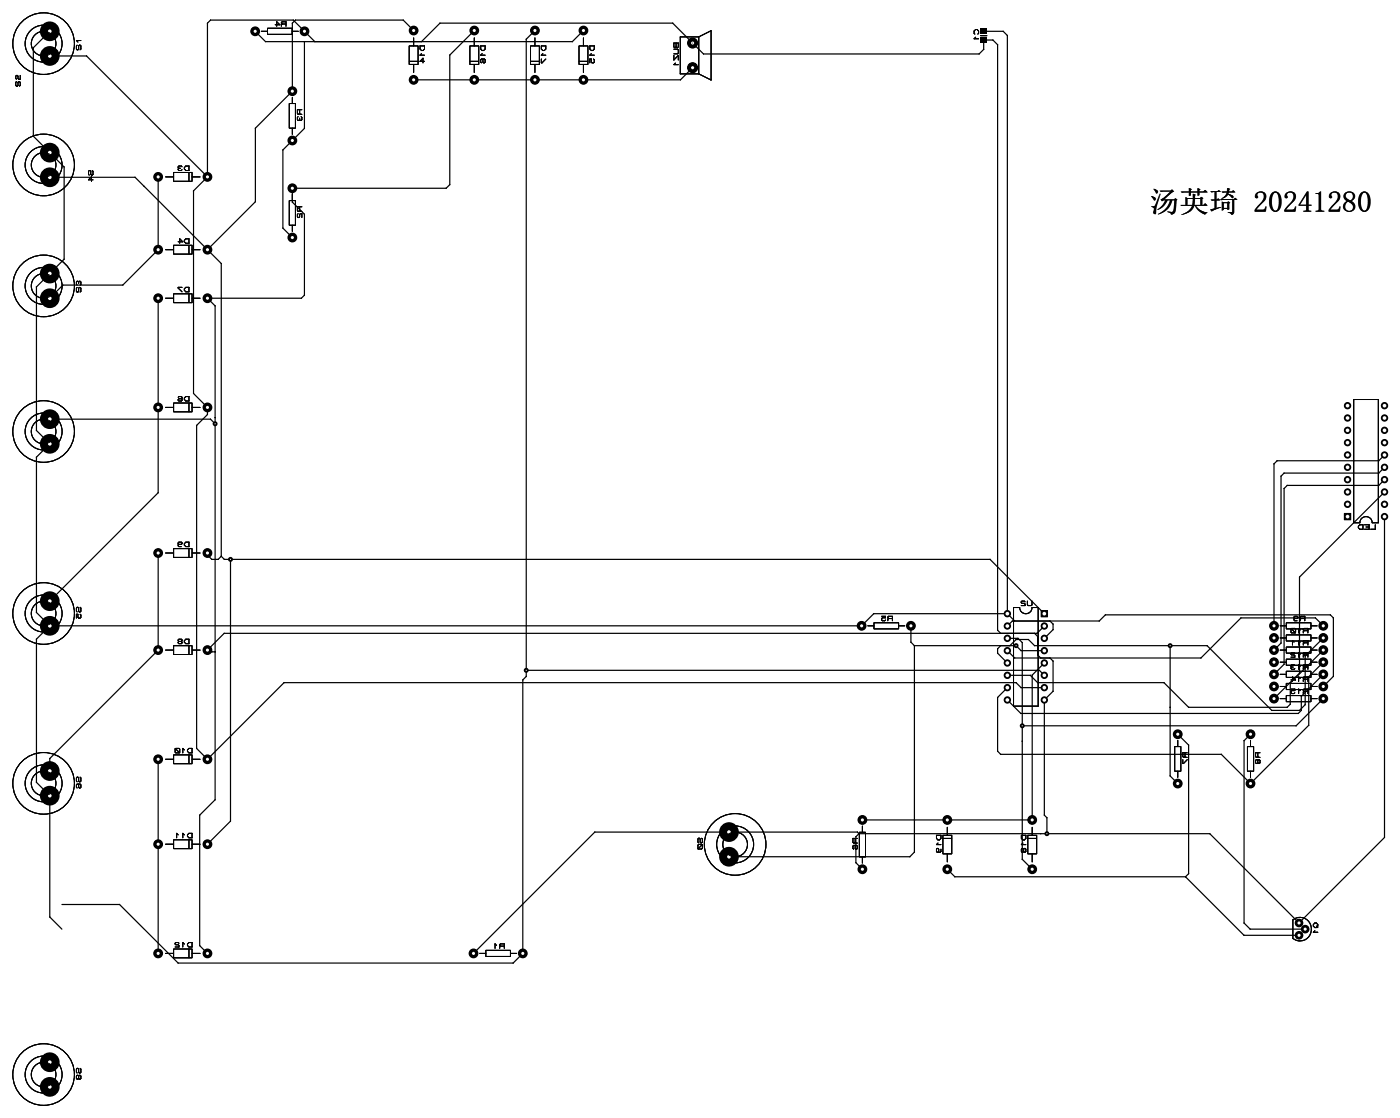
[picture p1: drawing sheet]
<svg xmlns="http://www.w3.org/2000/svg" width="289mm" height="230mm" viewBox="0 0 289 230" stroke-linecap="round" stroke-linejoin="round" font-family="sans-serif">
<defs><g id="words">
<text font-size="6.1" x="237" y="43.6">汤英琦 20241280</text>
</g></defs>
<path d="M202 5.9h1.5v1.1h-1.5zM202 7.7h1.5v1.1h-1.5z" fill="#000"/>
<g fill="none" stroke="#000" stroke-width=".21">
<path d="M3.4 16.8l-.2 .2v.6l.2 .2 .3-.2v-.6l.2-.2 .3 .2v.6l-.2 .2M4.2 15.5v.8l-.5-.1v-.5l-.1-.2-.4 .2v.5l.2 .1M15.9 9.3l-.2 .2v.6l.2 .2 .3-.2v-.6l.2-.2 .3 .2v.6l-.2 .2M16.7 8.3h-1l.4 .4M53.9 6.4h1.2M55.1 5.8h5.1v1.3h-5.1zM56.7 5.1h1l-.7-.6v.9M58.2 4.9l-.2-.1 .2-.3h.7v.9M58.2 4.9l-.2 .5M58.2 4.9h.7M60.2 6.4h1.3M84.3 9.5h1.9v3.8h-1.9z"/>
<path d="M84.4 12.6h1.7M85.3 7.8v1.7M85.3 13.3v1.6M86.6 9.5h.9v.6l-.3 .3h-.3l-.3-.3zM86.9 11l-.3 .4h.9M87.5 12.6h-.9l.6-.6v.9M96.8 9.5h1.9v3.8h-1.9zM96.9 12.6h1.7M97.8 7.8v1.7M97.8 13.3v1.6M99.1 9.5h.9v.6l-.3 .3h-.3l-.3-.3zM99.4 11l-.3 .4h.9"/>
<path d="M99.5 12.2v.6l.2 .1 .3-.1v-.5l-.2-.1h-.6l-.1 .1v.5l.1 .1M109.3 9.5h1.9v3.8h-1.9zM109.4 12.6h1.7M110.3 7.8v1.7M110.3 13.3v1.6M111.6 9.5h.9v.6l-.3 .3h-.3l-.3-.3zM111.6 12.2v.7l.9-.7M111.9 11l-.3 .4h.9M119.3 9.5h1.9v3.8h-1.9zM119.4 12.6h1.7M120.3 7.8v1.7M120.3 13.3v1.6"/>
<path d="M121.6 9.5h.9v.6l-.3 .3h-.3l-.3-.3zM121.9 11l-.3 .4h.9M122.3 12.2l.2 .1v.5l-.5 .1-.1-.1v-.6h-.3v.7M138.9 8.9h.9v.8l-.1 .1-.3-.1-.4 .1-.1-.1zM138.9 11.4v1l.9-1v1M138.9 10.1h.8l.1 .2v.6l-.1 .2h-.8M139.2 13l-.3 .3h.9M139.4 8.9v.8M142.8 8.9h.1M144 7.6h-3.8v7.6h3.8M144 7.6v7.6M144 7.6l2.6-1.3v10.2l-2.6-1.3"/>
<path d="M200.9 7l-.1-.1v-.5l.3-.3h.3l.3 .3v.5l-.2 .1M201.1 7.7l-.3 .3h.9M202.1 7.3h1.3M19 35.1l.2 .2v.6l-.3 .2-.2-.2v-.6l-.3-.2-.2 .2v.6l.2 .2M19.2 37h-1l.7-.6v1M34.1 36.4h1.7M35.8 35.5h3.8v1.9h-3.8zM36.9 34.7l-.2 .1 .2 .3h.5l.1-.1M36.9 34.7h.3M37.5 34.4l-.1-.2h-.5l-.2 .2 .2 .3M38 34.5l.3-.3h.6v.9h-.6l-.3-.3zM38.9 35.6v1.7"/>
<path d="M39.6 36.4h1.6M59.6 21.3h1.3v5.1h-1.3zM60.3 20.1v1.2M60.3 26.4v1.3M61.4 24l-.1 .2v.5l.1 .1 .4-.1M61.8 23.4l.4 .1M61.8 22.6v.8M61.8 24.3v.4M62.1 24l.1 .2v.5l-.1 .1-.3-.1M62.2 22.6h-.9v.8l.1 .1 .4-.1M15.9 59.2l-.2 .2v.6l.2 .2 .3-.2v-.6l.2-.2 .3 .2v.6l-.2 .2M16.2 58.1l.2-.1 .3 .1v.5l-.2 .1"/>
<path d="M16.2 58.1v.3M16.2 58.1l-.1-.1-.4 .1v.5l.2 .1M34.1 51.4h1.7M35.8 50.5h3.8v1.9h-3.8zM36.7 49.8h1l-.7-.6v.9M37.5 59.2h-.8l.8 .9M38 49.5l.3-.3h.6v.9h-.6l-.3-.3zM38.3 59.2h.6v.9h-.6l-.3-.3v-.3zM38.9 50.6v1.7M39.6 51.4h1.6M59.6 41.3h1.3v5.1h-1.3zM60.3 40.1v1.2"/>
<path d="M60.3 46.4v1.3M61.4 44l-.1 .2v.5l.1 .1 .4-.1v-.5l.1-.2h.3v.8M61.8 42.6v.8M61.8 43.4l.4 .1M62.2 42.6h-.9v.8l.1 .1 .4-.1M34.1 61.4h1.7M35.8 60.5h3.8v1.9h-3.8zM38.9 60.6v1.7M39.6 61.4h1.6M34.1 83.9h1.7M35.8 83h3.8v1.9h-3.8zM36.7 81.9l.2-.2h.5l.1 .2v.6l-.1 .1h-.5l-.2-.1 .2-.3h.6"/>
<path d="M38 82l.3-.3h.6v.9h-.6l-.3-.3zM38.9 83.1v1.7M39.6 83.9h1.6M279 82.3h5.1v25.4h-1.3a1.27 1.27 0 0 0-1.2-1.3 1.27 1.27 0 0 0-1.3 1.3h-1.3zM34.1 113.9h1.7M35.8 113h3.8v1.9h-3.8zM36.7 112l.2 .2h.5l.1-.3-.1-.2h-.5l-.2 .2v.6l.2 .1h.5M38 112l.3-.3h.6v.9h-.6l-.3-.3zM38.9 113.1v1.7M39.6 113.9h1.6M280 108.4l.3-.3h.6v.9h-.6l-.3-.3zM281.3 108.1h.9v.9h-.9"/>
<path d="M281.6 108.6h.6M283.5 108.1v.9h-1M16.5 125.1l.2 .2v.6l-.3 .2-.2-.2v-.6l-.3-.2-.2 .2v.6l.2 .2M16.5 126.6l.2 .1v.5l-.5 .2-.1-.2v-.6h-.4v.8M34.1 133.9h1.7M35.8 133h3.8v1.9h-3.8zM36.9 132.2l-.2-.2 .2-.3h.5l.1 .2-.1 .3M36.9 132.2l-.2 .1 .2 .3h.5l.1-.1-.1-.3M36.9 132.2h.5M38.3 131.7h.6v.9h-.6l-.3-.3v-.3zM38.9 133.1v1.7M39.6 133.9h1.6"/>
<path d="M178.9 128.9h1.2M180.1 128.3h5.1v1.3h-5.1zM181.7 127h.8v.3h-.6l-.2 .1 .2 .5h.5l.1-.2M183.2 127.4l-.2-.1 .2-.3h.7v.9M183.2 127.4l-.2 .5M183.2 127.4h.7M185.2 128.9h1.3M208.9 125.2h1.3a1.27 1.27 0 0 0 1.2 1.2 1.27 1.27 0 0 0 1.3-1.2h1.3v20.3h-5.1zM211.3 124l-.2-.1h-.4l-.2 .1 .2 .3h.4l.2 .2v.3h-.8M211.8 123.9v.7l.1 .2h.7l.1-.2v-.7M263.9 133.9h1.2M263.9 128.9h1.2"/>
<path d="M263.9 131.4h1.2M263.9 136.4h1.2M263.9 138.9h1.2M265.1 128.3h5.1v1.3h-5.1zM265.1 130.8h5.1v1.3h-5.1zM265.1 133.3h5.1v1.3h-5.1zM265.1 135.8h5.1v1.3h-5.1zM265.1 138.3h5.1v1.3h-5.1zM266.1 129.6l.2-.1h.6l.1 .1v.6l-.1 .2h-.6l-.2-.2zM266.1 129.5l.9 .9M266.3 137.4l-.2 .2 .2 .3h.4l.2-.2M266.3 137.4h.3"/>
<path d="M266.7 127.3l.2 .1h.5l.1-.3-.1-.1h-.5l-.2 .1v.6l.2 .2h.5M266.7 132.3l-.3-.3v.9M266.9 134.6l-.2-.1h-.4l-.2 .1 .2 .3h.4l.2 .2v.3h-.8M266.9 137.1l-.2-.1h-.4l-.2 .1 .2 .3M268 129.8l-.3-.3v.9M268 132.3l-.3-.3v.9M268 134.8l-.3-.3v.9M268 137.3l-.3-.3v.9M268 139.8l-.3-.3v.9M268.2 127.4l-.2-.1 .2-.3h.7v.9M268.2 127.4h.7M268.2 127.4l-.2 .5"/>
<path d="M268.8 129.9l-.2-.1 .2-.3h.8v.9M268.8 132.4l-.2-.1 .2-.3h.8v.9M268.8 134.9l-.2-.1 .2-.3h.8v.9M268.8 137.4l-.2-.1 .2-.3h.8v.9M268.8 139.9l-.2-.1 .2-.3h.8v.9M268.8 129.9l-.2 .5M268.8 132.4l-.2 .5M268.8 134.9l-.2 .5M268.8 137.4l-.2 .5M268.8 139.9l-.2 .5M268.8 129.9h.8M268.8 132.4h.8"/>
<path d="M268.8 134.9h.8M268.8 137.4h.8M268.8 139.9h.8M270.2 133.9h1.3M270.2 128.9h1.3M270.2 131.4h1.3M270.2 136.4h1.3M270.2 138.9h1.3M34.1 156.4h1.7M35.8 155.5h3.8v1.9h-3.8zM36.1 154.4l.2-.2h.6l.1 .2v.6l-.1 .1h-.6l-.2-.1zM36.1 154.2l.9 .9"/>
<path d="M38 154.5l-.3-.3v.9M38.6 154.5l.3-.3h.7v.9h-.7l-.3-.3zM38.9 155.6v1.7M39.6 156.4h1.6M242.1 153.8h1.3v5.1h-1.3zM242.8 152.6v1.2M242.8 158.9v1.3M243.8 156.5v.8l.9-.8M244.3 155.9l.4 .1M244.3 155.1v.8M244.7 155.1h-.9v.8l.1 .1 .4-.1M257.1 153.8h1.3v5.1h-1.3z"/>
<path d="M257.8 152.6v1.2M257.8 158.9v1.3M259.3 155.9l.4 .1M259.3 156.7l-.2-.2-.3 .2v.5l.1 .1 .4-.1M259.3 156.7l.1-.2 .3 .2v.5l-.1 .1-.3-.1M259.3 155.1v.8M259.3 156.7v.5M259.7 155.1h-.9v.8l.1 .1 .4-.1M263.9 141.4h1.2M263.9 143.9h1.2M265.1 140.8h5.1v1.3h-5.1zM265.1 143.3h5.1v1.3h-5.1z"/>
<path d="M266.1 142h.8v.3h-.6l-.2 .1 .2 .5h.4l.2-.2M266.1 140.1h.9l-.6-.6v.9M268 142.3l-.3-.3v.9M268.8 142.4l-.2-.1 .2-.3h.8v.9M268.8 142.4l-.2 .5M268.8 142.4h.8M270.2 141.4h1.3M270.2 143.9h1.3M16.2 161.6v.6l.2 .2 .3-.2v-.5l-.2-.1h-.6l-.2 .1v.5l.2 .2M16.5 160.1l.2 .2v.6l-.3 .2-.2-.2v-.6l-.3-.2-.2 .2v.6l.2 .2M34.1 173.9h1.7M35.8 173h3.8v1.9h-3.8z"/>
<path d="M36.7 172l-.3-.3v.9M38 172l-.3-.3v.9M38.6 172l.3-.3h.7v.9h-.7l-.3-.3zM38.9 173.1v1.7M39.6 173.9h1.6M144 174h.6l.2 .1v.7l-.2 .1h-.6l-.1-.1v-.7zM144.6 172.7l.2 .2v.6l-.3 .2-.2-.2v-.6l-.3-.2-.1 .2v.6l.1 .2M144.8 174l-.9 .9M176.3 174.2v.6l.1 .2 .3-.2v-.5l-.1-.1h-.6l-.2 .1v.5l.2 .2M176.3 173.5l.4 .2M176.3 172.8v.7M176.7 172.8h-.9v.7l.2 .2 .3-.2"/>
<path d="M177.1 171.5h1.3v5.1h-1.3zM177.8 170.2v1.3M177.8 176.6v1.2M193 172.1h.9v.7l-.3 .3h-.3l-.3-.3zM193.3 173.7l-.3 .3h.9M193.9 175v.4l-.1 .2h-.6l-.2-.2v-.4l.2-.2 .3 .2v.4l-.2 .2M194.3 172.1h1.9v3.8h-1.9zM194.4 172.8h1.7M195.3 170.5v1.6M195.3 175.9v1.7M210.5 172.1h.9v.7l-.3 .3h-.3l-.3-.3zM210.8 173.7l-.3 .3h.9"/>
<path d="M211 175l-.2-.2-.3 .2v.4l.2 .2 .3-.2M211 175l.1-.2 .3 .2v.4l-.1 .2-.3-.2M211 175v.4M211.8 172.1h1.9v3.8h-1.9zM211.9 172.8h1.7M212.8 170.5v1.6M212.8 175.9v1.7M34.1 196.4h1.7M35.8 195.5h3.8v1.9h-3.8zM36.9 194.4l-.2-.2h-.4l-.2 .2 .2 .3h.4l.2 .1v.3h-.8M38 194.5l-.3-.3v.9M38.6 194.5l.3-.3h.7v.9h-.7l-.3-.3z"/>
<path d="M38.9 195.6v1.7M39.6 196.4h1.6M98.9 196.4h1.2M100.1 195.8h5.1v1.3h-5.1zM102.4 194.8l-.4-.3v.9M103.2 194.9l-.2-.1 .2-.3h.7v.9M103.2 194.9l-.2 .5M103.2 194.9h.7M105.2 196.4h1.3M266.5 189.5a2.38 2.38 0 0 1 3.2 .3 2.38 2.38 0 0 1 0 3.3 2.38 2.38 0 0 1-3.2 .3zM271 190.2h.3l.3 .3v.3l-.3 .3h-.3l-.3-.3v-.3zM271 191.8l-.3 .3h.9"/>
<path d="M271.3 190.8l.3 .3M16.2 221.7l.2-.1 .3 .1v.5l-.2 .2-.3-.2M16.2 221.7v.5M16.2 221.7l-.1-.1-.4 .1v.5l.2 .2 .3-.2M16.5 220.1l.2 .2v.6l-.3 .2-.2-.2v-.6l-.3-.2-.2 .2v.6l.2 .2"/>
<circle cx="9" cy="9" r="6.4"/>
<circle cx="9" cy="9" r="3.8"/>
<circle cx="9" cy="9" r="2.54"/>
<circle cx="142.8" cy="8.9" r=".89"/>
<circle cx="142.8" cy="14" r=".89"/>
<circle cx="9" cy="34" r="6.4"/>
<circle cx="9" cy="34" r="3.8"/>
<circle cx="9" cy="34" r="2.54"/>
<circle cx="9" cy="58.9" r="6.4"/>
<circle cx="9" cy="58.9" r="3.8"/>
<circle cx="9" cy="58.9" r="2.54"/>
<circle cx="9" cy="88.9" r="6.4"/>
<circle cx="9" cy="88.9" r="3.8"/>
<circle cx="9" cy="88.9" r="2.54"/>
<circle cx="9" cy="126.4" r="6.4"/>
<circle cx="9" cy="126.4" r="3.8"/>
<circle cx="9" cy="126.4" r="2.54"/>
<circle cx="9" cy="161.4" r="6.4"/>
<circle cx="9" cy="161.4" r="3.8"/>
<circle cx="9" cy="161.4" r="2.54"/>
<circle cx="151.5" cy="174" r="6.4"/>
<circle cx="151.5" cy="174" r="3.8"/>
<circle cx="151.5" cy="174" r="2.54"/>
<circle cx="9" cy="221.4" r="6.4"/>
<circle cx="9" cy="221.4" r="3.8"/>
<circle cx="9" cy="221.4" r="2.54"/>
</g>
<g fill="#000">
<path d="M202 5.9h1.5v1.1h-1.5z" fill-rule="evenodd"/>
<path d="M202 7.7h1.5v1.1h-1.5z" fill-rule="evenodd"/>
<path d="M277 105.7h1.5v1.5h-1.5z" fill-rule="evenodd"/>
<path d="M214.5 125.7h1.5v1.5h-1.5z" fill-rule="evenodd"/>
<circle cx="6.9" cy="9.8" r=".12"/>
<circle cx="10.3" cy="6.4" r="2.03"/>
<circle cx="10.3" cy="11.5" r="2.03"/>
<circle cx="17.8" cy="11.5" r=".12"/>
<circle cx="42.8" cy="4.8" r=".12"/>
<circle cx="43.4" cy="4.1" r=".12"/>
<circle cx="52.6" cy="6.5" r="1.01"/>
<circle cx="54.7" cy="8.6" r=".12"/>
<circle cx="60.3" cy="18.8" r="1.01"/>
<circle cx="60.3" cy="4.8" r=".12"/>
<circle cx="60.4" cy="4.1" r=".12"/>
<circle cx="60.9" cy="4.1" r=".12"/>
<circle cx="62.7" cy="8.6" r=".12"/>
<circle cx="62.8" cy="6.5" r="1.01"/>
<circle cx="64.9" cy="8.6" r=".12"/>
<circle cx="83.1" cy="4.1" r=".12"/>
<circle cx="85.3" cy="6.3" r="1.01"/>
<circle cx="85.3" cy="16.5" r="1.01"/>
<circle cx="86.9" cy="8.6" r=".12"/>
<circle cx="90.7" cy="4.8" r=".12"/>
<circle cx="92.7" cy="11.4" r=".12"/>
<circle cx="97.8" cy="16.5" r="1.01"/>
<circle cx="97.8" cy="6.3" r="1.01"/>
<circle cx="108.5" cy="8.1" r=".12"/>
<circle cx="110.3" cy="16.5" r="1.01"/>
<circle cx="110.3" cy="6.3" r="1.01"/>
<circle cx="118" cy="8.6" r=".12"/>
<circle cx="120.3" cy="16.5" r="1.01"/>
<circle cx="120.3" cy="6.3" r="1.01"/>
<circle cx="138.7" cy="4.8" r=".12"/>
<circle cx="140.3" cy="16.4" r=".12"/>
<circle cx="142.8" cy="8.9" r="1.14"/>
<circle cx="142.8" cy="14" r="1.14"/>
<circle cx="145" cy="11.1" r=".12"/>
<circle cx="201.8" cy="11.1" r=".12"/>
<circle cx="202.8" cy="10.2" r=".12"/>
<circle cx="204.7" cy="8.3" r=".12"/>
<circle cx="205.6" cy="9.2" r=".12"/>
<circle cx="206.8" cy="6.5" r=".12"/>
<circle cx="207.6" cy="7.3" r=".12"/>
<circle cx="6.9" cy="28.1" r=".12"/>
<circle cx="10.3" cy="36.5" r="2.03"/>
<circle cx="10.3" cy="31.4" r="2.03"/>
<circle cx="13.2" cy="34.4" r=".12"/>
<circle cx="27.8" cy="36.5" r=".12"/>
<circle cx="29.7" cy="38.4" r=".12"/>
<circle cx="32.6" cy="36.5" r="1.01"/>
<circle cx="39.9" cy="39.3" r=".12"/>
<circle cx="42.8" cy="36.5" r="1.01"/>
<circle cx="52.6" cy="26.4" r=".12"/>
<circle cx="58.3" cy="30.9" r=".12"/>
<circle cx="60.3" cy="29" r="1.01"/>
<circle cx="60.3" cy="38.8" r="1.01"/>
<circle cx="62.7" cy="26.5" r=".12"/>
<circle cx="92" cy="38.8" r=".12"/>
<circle cx="92.7" cy="38.1" r=".12"/>
<circle cx="7.5" cy="59.1" r=".12"/>
<circle cx="10.3" cy="56.4" r="2.03"/>
<circle cx="13" cy="58.7" r=".12"/>
<circle cx="13.2" cy="53.4" r=".12"/>
<circle cx="25.3" cy="58.7" r=".12"/>
<circle cx="32.6" cy="51.5" r="1.01"/>
<circle cx="42.8" cy="51.5" r="1.01"/>
<circle cx="45.6" cy="54.3" r=".12"/>
<circle cx="52.6" cy="41.6" r=".12"/>
<circle cx="58.3" cy="47" r=".12"/>
<circle cx="60.3" cy="49" r="1.01"/>
<circle cx="60.3" cy="41.6" r=".12"/>
<circle cx="62.7" cy="44.1" r=".12"/>
<circle cx="10.3" cy="61.4" r="2.03"/>
<circle cx="32.6" cy="61.5" r="1.01"/>
<circle cx="42.8" cy="61.5" r="1.01"/>
<circle cx="44.3" cy="63" r=".12"/>
<circle cx="62.1" cy="61.4" r=".12"/>
<circle cx="62.7" cy="60.8" r=".12"/>
<circle cx="7.5" cy="94.2" r=".12"/>
<circle cx="7.5" cy="88.7" r=".12"/>
<circle cx="10.3" cy="91.4" r="2.03"/>
<circle cx="10.3" cy="86.4" r="2.03"/>
<circle cx="32.6" cy="84" r="1.01"/>
<circle cx="39.9" cy="81.1" r=".12"/>
<circle cx="40.5" cy="87.7" r=".12"/>
<circle cx="42.8" cy="84" r="1.01"/>
<circle cx="42.8" cy="85.4" r=".12"/>
<circle cx="43.4" cy="86.4" r=".12"/>
<circle cx="44.3" cy="87.3" r=".51"/>
<circle cx="44.3" cy="86.1" r=".12"/>
<circle cx="262.6" cy="95.6" r=".12"/>
<circle cx="263.2" cy="94.9" r=".12"/>
<circle cx="264.1" cy="98.1" r=".12"/>
<circle cx="264.7" cy="97.5" r=".12"/>
<circle cx="277.8" cy="98.8" r=".76"/>
<circle cx="277.8" cy="86.1" r=".76"/>
<circle cx="277.8" cy="88.7" r=".76"/>
<circle cx="277.8" cy="91.2" r=".76"/>
<circle cx="277.8" cy="93.8" r=".76"/>
<circle cx="277.8" cy="83.6" r=".76"/>
<circle cx="277.8" cy="96.3" r=".76"/>
<circle cx="284.2" cy="97.5" r=".12"/>
<circle cx="284.2" cy="94.9" r=".12"/>
<circle cx="285.4" cy="93.8" r=".76"/>
<circle cx="285.4" cy="96.3" r=".76"/>
<circle cx="285.4" cy="83.6" r=".76"/>
<circle cx="285.4" cy="86.1" r=".76"/>
<circle cx="285.4" cy="98.8" r=".76"/>
<circle cx="285.4" cy="91.2" r=".76"/>
<circle cx="285.4" cy="88.7" r=".76"/>
<circle cx="285.4" cy="96.3" r=".12"/>
<circle cx="285.4" cy="93.8" r=".12"/>
<circle cx="32.6" cy="114" r="1.01"/>
<circle cx="32.6" cy="101.5" r=".12"/>
<circle cx="42.8" cy="114" r="1.01"/>
<circle cx="42.8" cy="114.4" r=".12"/>
<circle cx="43.6" cy="115.3" r=".12"/>
<circle cx="45" cy="115.3" r=".12"/>
<circle cx="45.6" cy="114.6" r=".12"/>
<circle cx="46.2" cy="115.3" r=".12"/>
<circle cx="47.5" cy="115.3" r=".51"/>
<circle cx="204.1" cy="115.3" r=".12"/>
<circle cx="264.7" cy="100.7" r=".12"/>
<circle cx="265.3" cy="100" r=".12"/>
<circle cx="267.9" cy="118.9" r=".12"/>
<circle cx="277.8" cy="103.9" r=".76"/>
<circle cx="277.8" cy="101.4" r=".76"/>
<circle cx="284.2" cy="100" r=".12"/>
<circle cx="285.4" cy="106.5" r=".76"/>
<circle cx="285.4" cy="103.9" r=".76"/>
<circle cx="285.4" cy="101.4" r=".76"/>
<circle cx="7.5" cy="126.2" r=".12"/>
<circle cx="7.5" cy="131.7" r=".12"/>
<circle cx="10.3" cy="128.9" r="2.03"/>
<circle cx="10.3" cy="123.9" r="2.03"/>
<circle cx="32.6" cy="134" r="1.01"/>
<circle cx="42.8" cy="134" r="1.01"/>
<circle cx="43.1" cy="134.3" r=".12"/>
<circle cx="43.7" cy="134.3" r=".12"/>
<circle cx="44.3" cy="134.3" r=".12"/>
<circle cx="46.2" cy="130.5" r=".12"/>
<circle cx="108.5" cy="138.1" r=".51"/>
<circle cx="108.5" cy="138.1" r=".38"/>
<circle cx="108.5" cy="139.4" r=".12"/>
<circle cx="177.6" cy="129" r="1.01"/>
<circle cx="180.1" cy="126.4" r=".12"/>
<circle cx="187.8" cy="129" r="1.01"/>
<circle cx="187.8" cy="132.3" r=".12"/>
<circle cx="188.5" cy="133" r=".12"/>
<circle cx="205.6" cy="134.6" r=".12"/>
<circle cx="205.6" cy="129.9" r=".12"/>
<circle cx="205.6" cy="133.7" r=".12"/>
<circle cx="206.3" cy="130.5" r=".12"/>
<circle cx="206.3" cy="133" r=".12"/>
<circle cx="207.6" cy="139.2" r=".76"/>
<circle cx="207.6" cy="126.5" r=".76"/>
<circle cx="207.6" cy="136.6" r=".76"/>
<circle cx="207.6" cy="134.1" r=".76"/>
<circle cx="207.6" cy="131.5" r=".76"/>
<circle cx="207.6" cy="129" r=".76"/>
<circle cx="207.6" cy="131.5" r=".12"/>
<circle cx="207.6" cy="139.1" r=".12"/>
<circle cx="207.6" cy="136.6" r=".12"/>
<circle cx="207.6" cy="134.1" r=".12"/>
<circle cx="208.2" cy="133" r=".12"/>
<circle cx="208.7" cy="128" r=".12"/>
<circle cx="209.1" cy="135.6" r=".12"/>
<circle cx="209.1" cy="128" r=".12"/>
<circle cx="209.4" cy="133" r=".51"/>
<circle cx="209.4" cy="131.8" r=".12"/>
<circle cx="209.8" cy="131.5" r=".12"/>
<circle cx="210.5" cy="134.1" r=".12"/>
<circle cx="210.7" cy="132.4" r=".12"/>
<circle cx="212" cy="131.8" r=".12"/>
<circle cx="212.4" cy="139.1" r=".12"/>
<circle cx="212.8" cy="139.1" r=".12"/>
<circle cx="213.2" cy="133" r=".12"/>
<circle cx="213.2" cy="130.5" r=".12"/>
<circle cx="213.7" cy="130.5" r=".12"/>
<circle cx="213.9" cy="131.1" r=".12"/>
<circle cx="213.9" cy="134.9" r=".12"/>
<circle cx="214.2" cy="138.1" r=".12"/>
<circle cx="214.5" cy="135.6" r=".12"/>
<circle cx="215.3" cy="136.6" r=".76"/>
<circle cx="215.3" cy="139.2" r=".76"/>
<circle cx="215.3" cy="131.5" r=".76"/>
<circle cx="215.3" cy="134.1" r=".76"/>
<circle cx="215.3" cy="129" r=".76"/>
<circle cx="216.4" cy="135.6" r=".12"/>
<circle cx="216.4" cy="128" r=".12"/>
<circle cx="217.1" cy="129.7" r=".12"/>
<circle cx="217.1" cy="136.2" r=".12"/>
<circle cx="217.1" cy="128.6" r=".12"/>
<circle cx="226.6" cy="128" r=".12"/>
<circle cx="227.8" cy="126.7" r=".12"/>
<circle cx="241.2" cy="133" r=".51"/>
<circle cx="247.5" cy="135.6" r=".12"/>
<circle cx="248.8" cy="133" r=".12"/>
<circle cx="255.8" cy="127.3" r=".12"/>
<circle cx="262.6" cy="129" r="1.01"/>
<circle cx="262.6" cy="136.5" r="1.01"/>
<circle cx="262.6" cy="131.5" r="1.01"/>
<circle cx="262.6" cy="134" r="1.01"/>
<circle cx="262.6" cy="139" r="1.01"/>
<circle cx="264" cy="132.5" r=".12"/>
<circle cx="264.7" cy="136.9" r=".12"/>
<circle cx="267.9" cy="138.7" r=".12"/>
<circle cx="269" cy="135.2" r=".12"/>
<circle cx="269.8" cy="139.4" r=".12"/>
<circle cx="271.1" cy="127.3" r=".12"/>
<circle cx="272.8" cy="134" r="1.01"/>
<circle cx="272.8" cy="136.5" r="1.01"/>
<circle cx="272.8" cy="129" r="1.01"/>
<circle cx="272.8" cy="131.5" r="1.01"/>
<circle cx="272.8" cy="139" r="1.01"/>
<circle cx="274.2" cy="126.7" r=".12"/>
<circle cx="274.8" cy="139.4" r=".12"/>
<circle cx="274.8" cy="127.3" r=".12"/>
<circle cx="10.3" cy="158.9" r="2.03"/>
<circle cx="10.3" cy="156.3" r=".12"/>
<circle cx="32.6" cy="156.5" r="1.01"/>
<circle cx="40.5" cy="154.2" r=".12"/>
<circle cx="42.8" cy="156.5" r="1.01"/>
<circle cx="58.5" cy="140.7" r=".12"/>
<circle cx="107.8" cy="140.1" r=".12"/>
<circle cx="205.6" cy="143.7" r=".12"/>
<circle cx="205.6" cy="154.8" r=".12"/>
<circle cx="206.3" cy="155.4" r=".12"/>
<circle cx="207.6" cy="141.7" r=".76"/>
<circle cx="207.6" cy="144.2" r=".76"/>
<circle cx="207.6" cy="144.2" r=".12"/>
<circle cx="207.6" cy="141.7" r=".12"/>
<circle cx="209.4" cy="140.7" r=".12"/>
<circle cx="210.4" cy="147" r=".12"/>
<circle cx="210.5" cy="141.7" r=".12"/>
<circle cx="210.7" cy="149.5" r=".51"/>
<circle cx="210.7" cy="152.7" r=".12"/>
<circle cx="213.9" cy="140.7" r=".12"/>
<circle cx="215.3" cy="141.7" r=".76"/>
<circle cx="215.3" cy="144.2" r=".76"/>
<circle cx="217.1" cy="142.4" r=".12"/>
<circle cx="239.9" cy="140.7" r=".12"/>
<circle cx="241.2" cy="145.7" r=".12"/>
<circle cx="241.2" cy="159.9" r=".12"/>
<circle cx="242.8" cy="151.3" r="1.01"/>
<circle cx="245" cy="145.7" r=".12"/>
<circle cx="245" cy="153.5" r=".12"/>
<circle cx="251.7" cy="155.4" r=".12"/>
<circle cx="256.4" cy="152.6" r=".12"/>
<circle cx="257.8" cy="151.3" r="1.01"/>
<circle cx="262.1" cy="146.4" r=".12"/>
<circle cx="262.6" cy="141.5" r="1.01"/>
<circle cx="262.6" cy="144" r="1.01"/>
<circle cx="265.3" cy="145.7" r=".12"/>
<circle cx="265.9" cy="145.1" r=".12"/>
<circle cx="265.9" cy="140.8" r=".12"/>
<circle cx="267.2" cy="149.5" r=".12"/>
<circle cx="267.6" cy="147" r=".12"/>
<circle cx="267.9" cy="146.4" r=".12"/>
<circle cx="268.2" cy="146.4" r=".12"/>
<circle cx="268.2" cy="143.5" r=".12"/>
<circle cx="269" cy="145.2" r=".12"/>
<circle cx="269.8" cy="149.4" r=".12"/>
<circle cx="272.8" cy="141.5" r="1.01"/>
<circle cx="272.8" cy="144" r="1.01"/>
<circle cx="7.5" cy="161.2" r=".12"/>
<circle cx="10.3" cy="163.9" r="2.03"/>
<circle cx="10.3" cy="163.9" r=".12"/>
<circle cx="32.6" cy="174" r="1.01"/>
<circle cx="41.2" cy="168" r=".12"/>
<circle cx="42.8" cy="174" r="1.01"/>
<circle cx="44.3" cy="164.8" r=".12"/>
<circle cx="47.5" cy="169.2" r=".12"/>
<circle cx="122.6" cy="171.4" r=".12"/>
<circle cx="150.3" cy="176.5" r="2.03"/>
<circle cx="150.3" cy="171.4" r="2.03"/>
<circle cx="176.4" cy="172.4" r=".12"/>
<circle cx="176.4" cy="177.8" r=".12"/>
<circle cx="176.7" cy="171.5" r=".12"/>
<circle cx="177.1" cy="171.8" r=".12"/>
<circle cx="177.8" cy="169" r="1.01"/>
<circle cx="177.8" cy="179.1" r="1.01"/>
<circle cx="187.5" cy="176.5" r=".12"/>
<circle cx="188.5" cy="175.6" r=".12"/>
<circle cx="195.3" cy="179.1" r="1.01"/>
<circle cx="195.3" cy="169" r="1.01"/>
<circle cx="210.7" cy="177.1" r=".12"/>
<circle cx="212.8" cy="179.1" r="1.01"/>
<circle cx="212.8" cy="169" r="1.01"/>
<circle cx="214.5" cy="171.8" r=".12"/>
<circle cx="215.3" cy="168" r=".12"/>
<circle cx="215.8" cy="171.8" r=".51"/>
<circle cx="215.8" cy="168.5" r=".12"/>
<circle cx="242.8" cy="161.5" r="1.01"/>
<circle cx="249.4" cy="171.8" r=".12"/>
<circle cx="257.8" cy="161.5" r="1.01"/>
<circle cx="285.4" cy="172.6" r=".12"/>
<circle cx="10.3" cy="188.9" r=".12"/>
<circle cx="24.6" cy="186.4" r=".12"/>
<circle cx="32.6" cy="196.5" r="1.01"/>
<circle cx="36.7" cy="198.4" r=".12"/>
<circle cx="41.2" cy="194.8" r=".12"/>
<circle cx="42.8" cy="196.5" r="1.01"/>
<circle cx="97.6" cy="196.5" r="1.01"/>
<circle cx="105.8" cy="198.4" r=".12"/>
<circle cx="107.8" cy="196.5" r="1.01"/>
<circle cx="196.8" cy="180.7" r=".12"/>
<circle cx="244.4" cy="180.7" r=".12"/>
<circle cx="245" cy="180" r=".12"/>
<circle cx="256.4" cy="192.7" r=".12"/>
<circle cx="256.4" cy="190.2" r=".12"/>
<circle cx="257.7" cy="191.5" r=".12"/>
<circle cx="267.8" cy="190.2" r=".89"/>
<circle cx="267.8" cy="192.7" r=".89"/>
<circle cx="269" cy="191.5" r=".89"/>
<circle cx="10.3" cy="218.9" r="2.03"/>
<circle cx="10.3" cy="223.9" r="2.03"/>
</g>
<g fill="none" stroke="#000" stroke-width=".25">
<path d="M10.3 11.5h7.5l25 24.9M10.3 6.4l-3.4 3.4v18.3l6.3 6.3v19l-5.7 5.7v29.6l2.8 2.7-2.8 2.8v32l2.8 2.7M62.7 8.6v17.9l-4.4 4.4v16.1l2 1.9M64.9 8.6l-4.5-4.5h-17l-.6 .7v31.6M85.3 6.3l-2.2-2.2h-22.2l-.6 .7v14l-7.7 7.6v15.2l-9.8 9.8M86.9 8.6l3.8-3.8h48l6.3 6.3h56.8l1-.9v-2h1.9l.9 1v120.7l.7 .6M97.8 6.3l-5.1 5v26.7l-.7 .8h-31.7v2.8l2.4 2.5v16.7l-.6 .6h-19.3l1.5 1.6v101.8l-3.1 3.2v26.8l1.6 1.6M110.3 6.3l-1.8 1.8v131.3l-.7 .7v56.3l-2 2h-69.1l-12.1-12h-11.8M120.3 6.3l-2.3 2.3h-63.3l-2.1-2.2M142.8 13.9l-2.5 2.5h-55M202.8 6.4h4l.8 .9v119.1M10.3 36.5h17.5l17.8 17.8v60.3"/>
<path d="M29.7 38.4h.1M32.6 36.4v15l-7.3 7.3h-12.3l-2.7 2.7M42.8 36.4l-2.9 2.9v41.8l2.9 2.8v1.5l-2.3 2.2v66.6l2.3 2.2 15.7-15.7h150.9l1.1 1h4.8M32.6 61.4v40.1l-22.3 22.4M10.3 86.4h33.1l.9 .9M285.4 96.3h.1M285.4 93.7h.1M285.4 98.8l-1.2 1.2h-18.9l-.6 .7v36.2l-2.1 2M285.4 96.3l-1.2 1.2h-19.5l-.7 .6v34.4l-1.4 1.4M285.4 93.7l-1.2 1.2h-21l-.6 .7v33.3M32.6 113.9v20l-22.3 22.4v2.6M42.8 113.9v.5l.8 .9h1.4l.6-.7"/>
<path d="M45.6 114.6l.6 .7h157.9l11.2 11.1M47.5 115.3v53.9l-4.7 4.7M285.4 106.4v66.2l-17.6 17.6-18.4-18.4h-72.4M285.4 101.4l-17.5 17.5v19.8l-5.3 5.2M10.3 128.9l-2.8 2.8v29.5l2.8 2.7v25l2.5 2.5M108.5 138.1h105.7l1.1 1M187.8 128.9v3.4l.7 .7M188.5 133h20.9l1.1 1.1h4.8M188.5 133v42.6l-1 .9h-37.2M206.3 133l-.7 .7v.9l2 2M207.6 134.1h.1M207.6 136.6h.1"/>
<path d="M207.6 139.1h.1M207.6 131.5h.1M207.6 129l1.1-1h17.9l1.2-1.3h46.4l.6 .6v12.1l-2 2M207.6 126.4h-27.5l-2.5 2.5h-167.3M207.6 126.4l1.5 1.6M207.6 131.5h2.2l.9 .9v44.7l2.1 2M213.2 130.5l.7 .6v3.8l.6 .7M215.3 129l-1.6 1.5h-167.5l-3.4 3.4 .3 .4h1.2M215.3 136.6l-2.5 2.5v29.8h-35M216.4 135.6l.7 .6v6.2l-1.8 1.8v23.8l.5 .5v3.3M216.4 128l.7 .6v1.1l-1.8 1.8M241.2 133v26.9l1.6 1.5"/>
<path d="M272.8 133.9l-6.9 6.9v4.3l-.6 .6h-20.3l-5.1-5h-26l-1.5-1.6h-4.8M272.8 128.9l-1.7-1.6h-15.3l-8.3 8.3h-38.4l-1.5-1.5M272.8 131.4l-3.8 3.8v10l-1.1 1.2h-5.8l-13.3-13.4h-35.6l-1.2-1.2h-2.6l-1.2 1.2M272.8 136.4l-3 3v10l-12 12-6.1-6h-45.4l-.7-.6v-11.1l2-2M272.8 138.9l-4.6 4.6v2.9l-.6 .6h-57.2l-2.8-2.8M32.6 156.4v40M207.6 141.7h.1M207.6 144.2h.1M242.8 151.3l2.2 2.2v26.5l-.6 .7M257.8 151.3l-1.4 1.3v37.6l1.3 1.2h11.3M272.8 143.9l-5.6 5.6h-56.5M177 171.8l-.3-.4h-54.1l-25 25"/>
<path d="M177 171.8l-.6 .6v5.4l1.4 1.3M195.3 179.1l1.5 1.6h47.6M244.4 180.7l12 12h11.4"/>
</g>
<circle cx="108.5" cy="138.1" r=".12" fill="#fff"/>
<circle cx="44.3" cy="87.3" r=".38" fill="#000"/>
<circle cx="44.3" cy="87.3" r=".12" fill="#fff"/>
<circle cx="47.5" cy="115.3" r=".38" fill="#000"/>
<circle cx="47.5" cy="115.3" r=".12" fill="#fff"/>
<circle cx="209.4" cy="133" r=".38" fill="#000"/>
<circle cx="209.4" cy="133" r=".12" fill="#fff"/>
<circle cx="241.2" cy="133" r=".38" fill="#000"/>
<circle cx="241.2" cy="133" r=".12" fill="#fff"/>
<circle cx="210.7" cy="149.5" r=".38" fill="#000"/>
<circle cx="210.7" cy="149.5" r=".12" fill="#fff"/>
<circle cx="215.8" cy="171.8" r=".38" fill="#000"/>
<circle cx="215.8" cy="171.8" r=".12" fill="#fff"/>
<circle cx="10.3" cy="6.4" r="1.9" fill="#000"/>
<circle cx="10.3" cy="6.4" r=".38" fill="#fff"/>
<circle cx="10.3" cy="11.5" r="1.9" fill="#000"/>
<circle cx="10.3" cy="11.5" r=".38" fill="#fff"/>
<circle cx="10.3" cy="31.4" r="1.9" fill="#000"/>
<circle cx="10.3" cy="31.4" r=".38" fill="#fff"/>
<circle cx="10.3" cy="36.5" r="1.9" fill="#000"/>
<circle cx="10.3" cy="36.5" r=".38" fill="#fff"/>
<circle cx="10.3" cy="56.4" r="1.9" fill="#000"/>
<circle cx="10.3" cy="56.4" r=".38" fill="#fff"/>
<circle cx="10.3" cy="61.4" r="1.9" fill="#000"/>
<circle cx="10.3" cy="61.4" r=".38" fill="#fff"/>
<circle cx="10.3" cy="91.4" r="1.9" fill="#000"/>
<circle cx="10.3" cy="91.4" r=".38" fill="#fff"/>
<circle cx="10.3" cy="86.4" r="1.9" fill="#000"/>
<circle cx="10.3" cy="86.4" r=".38" fill="#fff"/>
<circle cx="10.3" cy="128.9" r="1.9" fill="#000"/>
<circle cx="10.3" cy="128.9" r=".38" fill="#fff"/>
<circle cx="10.3" cy="123.9" r="1.9" fill="#000"/>
<circle cx="10.3" cy="123.9" r=".38" fill="#fff"/>
<circle cx="10.3" cy="163.9" r="1.9" fill="#000"/>
<circle cx="10.3" cy="163.9" r=".38" fill="#fff"/>
<circle cx="10.3" cy="158.9" r="1.9" fill="#000"/>
<circle cx="10.3" cy="158.9" r=".38" fill="#fff"/>
<circle cx="10.3" cy="223.9" r="1.9" fill="#000"/>
<circle cx="10.3" cy="223.9" r=".38" fill="#fff"/>
<circle cx="10.3" cy="218.9" r="1.9" fill="#000"/>
<circle cx="10.3" cy="218.9" r=".38" fill="#fff"/>
<circle cx="32.6" cy="36.5" r=".89" fill="#000"/>
<circle cx="32.6" cy="36.4" r=".32" fill="#fff"/>
<circle cx="42.8" cy="36.5" r=".89" fill="#000"/>
<circle cx="42.8" cy="36.4" r=".32" fill="#fff"/>
<circle cx="32.6" cy="51.5" r=".89" fill="#000"/>
<circle cx="32.6" cy="51.4" r=".32" fill="#fff"/>
<circle cx="42.8" cy="51.5" r=".89" fill="#000"/>
<circle cx="42.8" cy="51.4" r=".32" fill="#fff"/>
<circle cx="32.6" cy="61.5" r=".89" fill="#000"/>
<circle cx="32.6" cy="61.4" r=".32" fill="#fff"/>
<circle cx="42.8" cy="61.5" r=".89" fill="#000"/>
<circle cx="42.8" cy="61.4" r=".32" fill="#fff"/>
<circle cx="32.6" cy="84" r=".89" fill="#000"/>
<circle cx="32.6" cy="83.9" r=".32" fill="#fff"/>
<circle cx="42.8" cy="84" r=".89" fill="#000"/>
<circle cx="42.8" cy="83.9" r=".32" fill="#fff"/>
<circle cx="32.6" cy="114" r=".89" fill="#000"/>
<circle cx="32.6" cy="113.9" r=".32" fill="#fff"/>
<circle cx="42.8" cy="114" r=".89" fill="#000"/>
<circle cx="42.8" cy="113.9" r=".32" fill="#fff"/>
<circle cx="32.6" cy="134" r=".89" fill="#000"/>
<circle cx="32.6" cy="133.9" r=".32" fill="#fff"/>
<circle cx="42.8" cy="134" r=".89" fill="#000"/>
<circle cx="42.8" cy="133.9" r=".32" fill="#fff"/>
<circle cx="32.6" cy="156.5" r=".89" fill="#000"/>
<circle cx="32.6" cy="156.4" r=".32" fill="#fff"/>
<circle cx="42.8" cy="156.5" r=".89" fill="#000"/>
<circle cx="42.8" cy="156.4" r=".32" fill="#fff"/>
<circle cx="32.6" cy="174" r=".89" fill="#000"/>
<circle cx="32.6" cy="173.9" r=".32" fill="#fff"/>
<circle cx="42.8" cy="174" r=".89" fill="#000"/>
<circle cx="42.8" cy="173.9" r=".32" fill="#fff"/>
<circle cx="32.6" cy="196.5" r=".89" fill="#000"/>
<circle cx="32.6" cy="196.4" r=".32" fill="#fff"/>
<circle cx="42.8" cy="196.5" r=".89" fill="#000"/>
<circle cx="42.8" cy="196.4" r=".32" fill="#fff"/>
<circle cx="62.8" cy="6.5" r=".89" fill="#000"/>
<circle cx="62.8" cy="6.4" r=".32" fill="#fff"/>
<circle cx="52.6" cy="6.5" r=".89" fill="#000"/>
<circle cx="52.6" cy="6.4" r=".32" fill="#fff"/>
<circle cx="60.3" cy="29" r=".89" fill="#000"/>
<circle cx="60.3" cy="28.9" r=".32" fill="#fff"/>
<circle cx="60.3" cy="18.8" r=".89" fill="#000"/>
<circle cx="60.3" cy="18.8" r=".32" fill="#fff"/>
<circle cx="60.3" cy="49" r=".89" fill="#000"/>
<circle cx="60.3" cy="48.9" r=".32" fill="#fff"/>
<circle cx="60.3" cy="38.8" r=".89" fill="#000"/>
<circle cx="60.3" cy="38.8" r=".32" fill="#fff"/>
<circle cx="85.3" cy="6.3" r=".89" fill="#000"/>
<circle cx="85.3" cy="6.3" r=".32" fill="#fff"/>
<circle cx="85.3" cy="16.5" r=".89" fill="#000"/>
<circle cx="85.3" cy="16.4" r=".32" fill="#fff"/>
<circle cx="97.8" cy="6.3" r=".89" fill="#000"/>
<circle cx="97.8" cy="6.3" r=".32" fill="#fff"/>
<circle cx="97.8" cy="16.5" r=".89" fill="#000"/>
<circle cx="97.8" cy="16.4" r=".32" fill="#fff"/>
<circle cx="110.3" cy="6.3" r=".89" fill="#000"/>
<circle cx="110.3" cy="6.3" r=".32" fill="#fff"/>
<circle cx="110.3" cy="16.5" r=".89" fill="#000"/>
<circle cx="110.3" cy="16.4" r=".32" fill="#fff"/>
<circle cx="120.3" cy="6.3" r=".89" fill="#000"/>
<circle cx="120.3" cy="6.3" r=".32" fill="#fff"/>
<circle cx="120.3" cy="16.5" r=".89" fill="#000"/>
<circle cx="120.3" cy="16.4" r=".32" fill="#fff"/>
<circle cx="142.8" cy="14" r="1.01" fill="#000"/>
<circle cx="142.8" cy="13.9" r=".32" fill="#fff"/>
<circle cx="142.8" cy="8.9" r="1.01" fill="#000"/>
<circle cx="142.8" cy="8.9" r=".32" fill="#fff"/>
<circle cx="107.8" cy="196.5" r=".89" fill="#000"/>
<circle cx="107.8" cy="196.4" r=".32" fill="#fff"/>
<circle cx="97.6" cy="196.5" r=".89" fill="#000"/>
<circle cx="97.6" cy="196.4" r=".32" fill="#fff"/>
<circle cx="150.3" cy="171.4" r="1.9" fill="#000"/>
<circle cx="150.3" cy="171.4" r=".38" fill="#fff"/>
<circle cx="150.3" cy="176.5" r="1.9" fill="#000"/>
<circle cx="150.3" cy="176.5" r=".38" fill="#fff"/>
<circle cx="177.8" cy="169" r=".89" fill="#000"/>
<circle cx="177.8" cy="168.9" r=".32" fill="#fff"/>
<circle cx="177.8" cy="179.1" r=".89" fill="#000"/>
<circle cx="177.8" cy="179.1" r=".32" fill="#fff"/>
<circle cx="195.3" cy="179.1" r=".89" fill="#000"/>
<circle cx="195.3" cy="179.1" r=".32" fill="#fff"/>
<circle cx="195.3" cy="169" r=".89" fill="#000"/>
<circle cx="195.3" cy="168.9" r=".32" fill="#fff"/>
<circle cx="212.8" cy="179.1" r=".89" fill="#000"/>
<circle cx="212.8" cy="179.1" r=".32" fill="#fff"/>
<circle cx="212.8" cy="169" r=".89" fill="#000"/>
<circle cx="212.8" cy="168.9" r=".32" fill="#fff"/>
<circle cx="187.8" cy="129" r=".89" fill="#000"/>
<circle cx="187.8" cy="128.9" r=".32" fill="#fff"/>
<circle cx="177.6" cy="129" r=".89" fill="#000"/>
<circle cx="177.6" cy="128.9" r=".32" fill="#fff"/>
<path d="M214.6 125.8h1.3v1.3h-1.3z" fill="#000"/>
<circle cx="215.3" cy="126.4" r=".38" fill="#fff"/>
<circle cx="215.3" cy="129" r=".63" fill="#000"/>
<circle cx="215.3" cy="129" r=".38" fill="#fff"/>
<circle cx="215.3" cy="131.5" r=".63" fill="#000"/>
<circle cx="215.3" cy="131.5" r=".38" fill="#fff"/>
<circle cx="215.3" cy="134.1" r=".63" fill="#000"/>
<circle cx="215.3" cy="134.1" r=".38" fill="#fff"/>
<circle cx="215.3" cy="136.6" r=".63" fill="#000"/>
<circle cx="215.3" cy="136.6" r=".38" fill="#fff"/>
<circle cx="215.3" cy="139.2" r=".63" fill="#000"/>
<circle cx="215.3" cy="139.1" r=".38" fill="#fff"/>
<circle cx="215.3" cy="141.7" r=".63" fill="#000"/>
<circle cx="215.3" cy="141.7" r=".38" fill="#fff"/>
<circle cx="215.3" cy="144.2" r=".63" fill="#000"/>
<circle cx="215.3" cy="144.2" r=".38" fill="#fff"/>
<circle cx="207.6" cy="144.2" r=".63" fill="#000"/>
<circle cx="207.6" cy="144.2" r=".38" fill="#fff"/>
<circle cx="207.6" cy="141.7" r=".63" fill="#000"/>
<circle cx="207.6" cy="141.7" r=".38" fill="#fff"/>
<circle cx="207.6" cy="139.2" r=".63" fill="#000"/>
<circle cx="207.6" cy="139.1" r=".38" fill="#fff"/>
<circle cx="207.6" cy="136.6" r=".63" fill="#000"/>
<circle cx="207.6" cy="136.6" r=".38" fill="#fff"/>
<circle cx="207.6" cy="134.1" r=".63" fill="#000"/>
<circle cx="207.6" cy="134.1" r=".38" fill="#fff"/>
<circle cx="207.6" cy="131.5" r=".63" fill="#000"/>
<circle cx="207.6" cy="131.5" r=".38" fill="#fff"/>
<circle cx="207.6" cy="129" r=".63" fill="#000"/>
<circle cx="207.6" cy="129" r=".38" fill="#fff"/>
<circle cx="207.6" cy="126.5" r=".63" fill="#000"/>
<circle cx="207.6" cy="126.4" r=".38" fill="#fff"/>
<path d="M202 5.9h1.5v1.1h-1.5zM202 7.7h1.5v1.1h-1.5z" fill="#000"/>
<circle cx="242.8" cy="161.5" r=".89" fill="#000"/>
<circle cx="242.8" cy="161.4" r=".32" fill="#fff"/>
<circle cx="242.8" cy="151.3" r=".89" fill="#000"/>
<circle cx="242.8" cy="151.3" r=".32" fill="#fff"/>
<circle cx="257.8" cy="161.5" r=".89" fill="#000"/>
<circle cx="257.8" cy="161.4" r=".32" fill="#fff"/>
<circle cx="257.8" cy="151.3" r=".89" fill="#000"/>
<circle cx="257.8" cy="151.3" r=".32" fill="#fff"/>
<circle cx="267.8" cy="192.7" r=".76" fill="#000"/>
<circle cx="267.8" cy="192.7" r=".32" fill="#fff"/>
<circle cx="269" cy="191.5" r=".76" fill="#000"/>
<circle cx="269" cy="191.4" r=".32" fill="#fff"/>
<circle cx="267.8" cy="190.2" r=".76" fill="#000"/>
<circle cx="267.8" cy="190.2" r=".32" fill="#fff"/>
<circle cx="272.8" cy="129" r=".89" fill="#000"/>
<circle cx="272.8" cy="128.9" r=".32" fill="#fff"/>
<circle cx="262.6" cy="129" r=".89" fill="#000"/>
<circle cx="262.6" cy="128.9" r=".32" fill="#fff"/>
<circle cx="272.8" cy="131.5" r=".89" fill="#000"/>
<circle cx="272.8" cy="131.4" r=".32" fill="#fff"/>
<circle cx="262.6" cy="131.5" r=".89" fill="#000"/>
<circle cx="262.6" cy="131.4" r=".32" fill="#fff"/>
<circle cx="272.8" cy="134" r=".89" fill="#000"/>
<circle cx="272.8" cy="133.9" r=".32" fill="#fff"/>
<circle cx="262.6" cy="134" r=".89" fill="#000"/>
<circle cx="262.6" cy="133.9" r=".32" fill="#fff"/>
<circle cx="272.8" cy="136.5" r=".89" fill="#000"/>
<circle cx="272.8" cy="136.4" r=".32" fill="#fff"/>
<circle cx="262.6" cy="136.5" r=".89" fill="#000"/>
<circle cx="262.6" cy="136.4" r=".32" fill="#fff"/>
<circle cx="272.8" cy="139" r=".89" fill="#000"/>
<circle cx="272.8" cy="138.9" r=".32" fill="#fff"/>
<circle cx="262.6" cy="139" r=".89" fill="#000"/>
<circle cx="262.6" cy="138.9" r=".32" fill="#fff"/>
<circle cx="272.8" cy="141.5" r=".89" fill="#000"/>
<circle cx="272.8" cy="141.4" r=".32" fill="#fff"/>
<circle cx="262.6" cy="141.5" r=".89" fill="#000"/>
<circle cx="262.6" cy="141.4" r=".32" fill="#fff"/>
<circle cx="272.8" cy="144" r=".89" fill="#000"/>
<circle cx="272.8" cy="143.9" r=".32" fill="#fff"/>
<circle cx="262.6" cy="144" r=".89" fill="#000"/>
<circle cx="262.6" cy="143.9" r=".32" fill="#fff"/>
<path d="M277.1 105.8h1.3v1.3h-1.3z" fill="#000"/>
<circle cx="277.8" cy="106.4" r=".38" fill="#fff"/>
<circle cx="277.8" cy="103.9" r=".63" fill="#000"/>
<circle cx="277.8" cy="103.9" r=".38" fill="#fff"/>
<circle cx="277.8" cy="101.4" r=".63" fill="#000"/>
<circle cx="277.8" cy="101.4" r=".38" fill="#fff"/>
<circle cx="277.8" cy="98.8" r=".63" fill="#000"/>
<circle cx="277.8" cy="98.8" r=".38" fill="#fff"/>
<circle cx="277.8" cy="96.3" r=".63" fill="#000"/>
<circle cx="277.8" cy="96.3" r=".38" fill="#fff"/>
<circle cx="277.8" cy="93.8" r=".63" fill="#000"/>
<circle cx="277.8" cy="93.7" r=".38" fill="#fff"/>
<circle cx="277.8" cy="91.2" r=".63" fill="#000"/>
<circle cx="277.8" cy="91.2" r=".38" fill="#fff"/>
<circle cx="277.8" cy="88.7" r=".63" fill="#000"/>
<circle cx="277.8" cy="88.7" r=".38" fill="#fff"/>
<circle cx="277.8" cy="86.1" r=".63" fill="#000"/>
<circle cx="277.8" cy="86.1" r=".38" fill="#fff"/>
<circle cx="277.8" cy="83.6" r=".63" fill="#000"/>
<circle cx="277.8" cy="83.6" r=".38" fill="#fff"/>
<circle cx="285.4" cy="83.6" r=".63" fill="#000"/>
<circle cx="285.4" cy="83.6" r=".38" fill="#fff"/>
<circle cx="285.4" cy="86.1" r=".63" fill="#000"/>
<circle cx="285.4" cy="86.1" r=".38" fill="#fff"/>
<circle cx="285.4" cy="88.7" r=".63" fill="#000"/>
<circle cx="285.4" cy="88.7" r=".38" fill="#fff"/>
<circle cx="285.4" cy="91.2" r=".63" fill="#000"/>
<circle cx="285.4" cy="91.2" r=".38" fill="#fff"/>
<circle cx="285.4" cy="93.8" r=".63" fill="#000"/>
<circle cx="285.4" cy="93.7" r=".38" fill="#fff"/>
<circle cx="285.4" cy="96.3" r=".63" fill="#000"/>
<circle cx="285.4" cy="96.3" r=".38" fill="#fff"/>
<circle cx="285.4" cy="98.8" r=".63" fill="#000"/>
<circle cx="285.4" cy="98.8" r=".38" fill="#fff"/>
<circle cx="285.4" cy="101.4" r=".63" fill="#000"/>
<circle cx="285.4" cy="101.4" r=".38" fill="#fff"/>
<circle cx="285.4" cy="103.9" r=".63" fill="#000"/>
<circle cx="285.4" cy="103.9" r=".38" fill="#fff"/>
<circle cx="285.4" cy="106.5" r=".63" fill="#000"/>
<circle cx="285.4" cy="106.4" r=".38" fill="#fff"/>
<g fill="none" stroke="#000" stroke-width=".21">
<path d="M3.4 16.8l-.2 .2v.6l.2 .2 .3-.2v-.6l.2-.2 .3 .2v.6l-.2 .2M4.2 15.5v.8l-.5-.1v-.5l-.1-.2-.4 .2v.5l.2 .1M15.9 9.3l-.2 .2v.6l.2 .2 .3-.2v-.6l.2-.2 .3 .2v.6l-.2 .2M16.7 8.3h-1l.4 .4M53.9 6.4h1.2M55.1 5.8h5.1v1.3h-5.1zM56.7 5.1h1l-.7-.6v.9M58.2 4.9l-.2-.1 .2-.3h.7v.9M58.2 4.9l-.2 .5M58.2 4.9h.7M60.2 6.4h1.3M84.3 9.5h1.9v3.8h-1.9z"/>
<path d="M84.4 12.6h1.7M85.3 7.8v1.7M85.3 13.3v1.6M86.6 9.5h.9v.6l-.3 .3h-.3l-.3-.3zM86.9 11l-.3 .4h.9M87.5 12.6h-.9l.6-.6v.9M96.8 9.5h1.9v3.8h-1.9zM96.9 12.6h1.7M97.8 7.8v1.7M97.8 13.3v1.6M99.1 9.5h.9v.6l-.3 .3h-.3l-.3-.3zM99.4 11l-.3 .4h.9"/>
<path d="M99.5 12.2v.6l.2 .1 .3-.1v-.5l-.2-.1h-.6l-.1 .1v.5l.1 .1M109.3 9.5h1.9v3.8h-1.9zM109.4 12.6h1.7M110.3 7.8v1.7M110.3 13.3v1.6M111.6 9.5h.9v.6l-.3 .3h-.3l-.3-.3zM111.6 12.2v.7l.9-.7M111.9 11l-.3 .4h.9M119.3 9.5h1.9v3.8h-1.9zM119.4 12.6h1.7M120.3 7.8v1.7M120.3 13.3v1.6"/>
<path d="M121.6 9.5h.9v.6l-.3 .3h-.3l-.3-.3zM121.9 11l-.3 .4h.9M122.3 12.2l.2 .1v.5l-.5 .1-.1-.1v-.6h-.3v.7M138.9 8.9h.9v.8l-.1 .1-.3-.1-.4 .1-.1-.1zM138.9 11.4v1l.9-1v1M138.9 10.1h.8l.1 .2v.6l-.1 .2h-.8M139.2 13l-.3 .3h.9M139.4 8.9v.8M142.8 8.9h.1M144 7.6h-3.8v7.6h3.8M144 7.6v7.6M144 7.6l2.6-1.3v10.2l-2.6-1.3"/>
<path d="M200.9 7l-.1-.1v-.5l.3-.3h.3l.3 .3v.5l-.2 .1M201.1 7.7l-.3 .3h.9M202.1 7.3h1.3M19 35.1l.2 .2v.6l-.3 .2-.2-.2v-.6l-.3-.2-.2 .2v.6l.2 .2M19.2 37h-1l.7-.6v1M34.1 36.4h1.7M35.8 35.5h3.8v1.9h-3.8zM36.9 34.7l-.2 .1 .2 .3h.5l.1-.1M36.9 34.7h.3M37.5 34.4l-.1-.2h-.5l-.2 .2 .2 .3M38 34.5l.3-.3h.6v.9h-.6l-.3-.3zM38.9 35.6v1.7"/>
<path d="M39.6 36.4h1.6M59.6 21.3h1.3v5.1h-1.3zM60.3 20.1v1.2M60.3 26.4v1.3M61.4 24l-.1 .2v.5l.1 .1 .4-.1M61.8 23.4l.4 .1M61.8 22.6v.8M61.8 24.3v.4M62.1 24l.1 .2v.5l-.1 .1-.3-.1M62.2 22.6h-.9v.8l.1 .1 .4-.1M15.9 59.2l-.2 .2v.6l.2 .2 .3-.2v-.6l.2-.2 .3 .2v.6l-.2 .2M16.2 58.1l.2-.1 .3 .1v.5l-.2 .1"/>
<path d="M16.2 58.1v.3M16.2 58.1l-.1-.1-.4 .1v.5l.2 .1M34.1 51.4h1.7M35.8 50.5h3.8v1.9h-3.8zM36.7 49.8h1l-.7-.6v.9M37.5 59.2h-.8l.8 .9M38 49.5l.3-.3h.6v.9h-.6l-.3-.3zM38.3 59.2h.6v.9h-.6l-.3-.3v-.3zM38.9 50.6v1.7M39.6 51.4h1.6M59.6 41.3h1.3v5.1h-1.3zM60.3 40.1v1.2"/>
<path d="M60.3 46.4v1.3M61.4 44l-.1 .2v.5l.1 .1 .4-.1v-.5l.1-.2h.3v.8M61.8 42.6v.8M61.8 43.4l.4 .1M62.2 42.6h-.9v.8l.1 .1 .4-.1M34.1 61.4h1.7M35.8 60.5h3.8v1.9h-3.8zM38.9 60.6v1.7M39.6 61.4h1.6M34.1 83.9h1.7M35.8 83h3.8v1.9h-3.8zM36.7 81.9l.2-.2h.5l.1 .2v.6l-.1 .1h-.5l-.2-.1 .2-.3h.6"/>
<path d="M38 82l.3-.3h.6v.9h-.6l-.3-.3zM38.9 83.1v1.7M39.6 83.9h1.6M279 82.3h5.1v25.4h-1.3a1.27 1.27 0 0 0-1.2-1.3 1.27 1.27 0 0 0-1.3 1.3h-1.3zM34.1 113.9h1.7M35.8 113h3.8v1.9h-3.8zM36.7 112l.2 .2h.5l.1-.3-.1-.2h-.5l-.2 .2v.6l.2 .1h.5M38 112l.3-.3h.6v.9h-.6l-.3-.3zM38.9 113.1v1.7M39.6 113.9h1.6M280 108.4l.3-.3h.6v.9h-.6l-.3-.3zM281.3 108.1h.9v.9h-.9"/>
<path d="M281.6 108.6h.6M283.5 108.1v.9h-1M16.5 125.1l.2 .2v.6l-.3 .2-.2-.2v-.6l-.3-.2-.2 .2v.6l.2 .2M16.5 126.6l.2 .1v.5l-.5 .2-.1-.2v-.6h-.4v.8M34.1 133.9h1.7M35.8 133h3.8v1.9h-3.8zM36.9 132.2l-.2-.2 .2-.3h.5l.1 .2-.1 .3M36.9 132.2l-.2 .1 .2 .3h.5l.1-.1-.1-.3M36.9 132.2h.5M38.3 131.7h.6v.9h-.6l-.3-.3v-.3zM38.9 133.1v1.7M39.6 133.9h1.6"/>
<path d="M178.9 128.9h1.2M180.1 128.3h5.1v1.3h-5.1zM181.7 127h.8v.3h-.6l-.2 .1 .2 .5h.5l.1-.2M183.2 127.4l-.2-.1 .2-.3h.7v.9M183.2 127.4l-.2 .5M183.2 127.4h.7M185.2 128.9h1.3M208.9 125.2h1.3a1.27 1.27 0 0 0 1.2 1.2 1.27 1.27 0 0 0 1.3-1.2h1.3v20.3h-5.1zM211.3 124l-.2-.1h-.4l-.2 .1 .2 .3h.4l.2 .2v.3h-.8M211.8 123.9v.7l.1 .2h.7l.1-.2v-.7M263.9 133.9h1.2M263.9 128.9h1.2"/>
<path d="M263.9 131.4h1.2M263.9 136.4h1.2M263.9 138.9h1.2M265.1 128.3h5.1v1.3h-5.1zM265.1 130.8h5.1v1.3h-5.1zM265.1 133.3h5.1v1.3h-5.1zM265.1 135.8h5.1v1.3h-5.1zM265.1 138.3h5.1v1.3h-5.1zM266.1 129.6l.2-.1h.6l.1 .1v.6l-.1 .2h-.6l-.2-.2zM266.1 129.5l.9 .9M266.3 137.4l-.2 .2 .2 .3h.4l.2-.2M266.3 137.4h.3"/>
<path d="M266.7 127.3l.2 .1h.5l.1-.3-.1-.1h-.5l-.2 .1v.6l.2 .2h.5M266.7 132.3l-.3-.3v.9M266.9 134.6l-.2-.1h-.4l-.2 .1 .2 .3h.4l.2 .2v.3h-.8M266.9 137.1l-.2-.1h-.4l-.2 .1 .2 .3M268 129.8l-.3-.3v.9M268 132.3l-.3-.3v.9M268 134.8l-.3-.3v.9M268 137.3l-.3-.3v.9M268 139.8l-.3-.3v.9M268.2 127.4l-.2-.1 .2-.3h.7v.9M268.2 127.4h.7M268.2 127.4l-.2 .5"/>
<path d="M268.8 129.9l-.2-.1 .2-.3h.8v.9M268.8 132.4l-.2-.1 .2-.3h.8v.9M268.8 134.9l-.2-.1 .2-.3h.8v.9M268.8 137.4l-.2-.1 .2-.3h.8v.9M268.8 139.9l-.2-.1 .2-.3h.8v.9M268.8 129.9l-.2 .5M268.8 132.4l-.2 .5M268.8 134.9l-.2 .5M268.8 137.4l-.2 .5M268.8 139.9l-.2 .5M268.8 129.9h.8M268.8 132.4h.8"/>
<path d="M268.8 134.9h.8M268.8 137.4h.8M268.8 139.9h.8M270.2 133.9h1.3M270.2 128.9h1.3M270.2 131.4h1.3M270.2 136.4h1.3M270.2 138.9h1.3M34.1 156.4h1.7M35.8 155.5h3.8v1.9h-3.8zM36.1 154.4l.2-.2h.6l.1 .2v.6l-.1 .1h-.6l-.2-.1zM36.1 154.2l.9 .9"/>
<path d="M38 154.5l-.3-.3v.9M38.6 154.5l.3-.3h.7v.9h-.7l-.3-.3zM38.9 155.6v1.7M39.6 156.4h1.6M242.1 153.8h1.3v5.1h-1.3zM242.8 152.6v1.2M242.8 158.9v1.3M243.8 156.5v.8l.9-.8M244.3 155.9l.4 .1M244.3 155.1v.8M244.7 155.1h-.9v.8l.1 .1 .4-.1M257.1 153.8h1.3v5.1h-1.3z"/>
<path d="M257.8 152.6v1.2M257.8 158.9v1.3M259.3 155.9l.4 .1M259.3 156.7l-.2-.2-.3 .2v.5l.1 .1 .4-.1M259.3 156.7l.1-.2 .3 .2v.5l-.1 .1-.3-.1M259.3 155.1v.8M259.3 156.7v.5M259.7 155.1h-.9v.8l.1 .1 .4-.1M263.9 141.4h1.2M263.9 143.9h1.2M265.1 140.8h5.1v1.3h-5.1zM265.1 143.3h5.1v1.3h-5.1z"/>
<path d="M266.1 142h.8v.3h-.6l-.2 .1 .2 .5h.4l.2-.2M266.1 140.1h.9l-.6-.6v.9M268 142.3l-.3-.3v.9M268.8 142.4l-.2-.1 .2-.3h.8v.9M268.8 142.4l-.2 .5M268.8 142.4h.8M270.2 141.4h1.3M270.2 143.9h1.3M16.2 161.6v.6l.2 .2 .3-.2v-.5l-.2-.1h-.6l-.2 .1v.5l.2 .2M16.5 160.1l.2 .2v.6l-.3 .2-.2-.2v-.6l-.3-.2-.2 .2v.6l.2 .2M34.1 173.9h1.7M35.8 173h3.8v1.9h-3.8z"/>
<path d="M36.7 172l-.3-.3v.9M38 172l-.3-.3v.9M38.6 172l.3-.3h.7v.9h-.7l-.3-.3zM38.9 173.1v1.7M39.6 173.9h1.6M144 174h.6l.2 .1v.7l-.2 .1h-.6l-.1-.1v-.7zM144.6 172.7l.2 .2v.6l-.3 .2-.2-.2v-.6l-.3-.2-.1 .2v.6l.1 .2M144.8 174l-.9 .9M176.3 174.2v.6l.1 .2 .3-.2v-.5l-.1-.1h-.6l-.2 .1v.5l.2 .2M176.3 173.5l.4 .2M176.3 172.8v.7M176.7 172.8h-.9v.7l.2 .2 .3-.2"/>
<path d="M177.1 171.5h1.3v5.1h-1.3zM177.8 170.2v1.3M177.8 176.6v1.2M193 172.1h.9v.7l-.3 .3h-.3l-.3-.3zM193.3 173.7l-.3 .3h.9M193.9 175v.4l-.1 .2h-.6l-.2-.2v-.4l.2-.2 .3 .2v.4l-.2 .2M194.3 172.1h1.9v3.8h-1.9zM194.4 172.8h1.7M195.3 170.5v1.6M195.3 175.9v1.7M210.5 172.1h.9v.7l-.3 .3h-.3l-.3-.3zM210.8 173.7l-.3 .3h.9"/>
<path d="M211 175l-.2-.2-.3 .2v.4l.2 .2 .3-.2M211 175l.1-.2 .3 .2v.4l-.1 .2-.3-.2M211 175v.4M211.8 172.1h1.9v3.8h-1.9zM211.9 172.8h1.7M212.8 170.5v1.6M212.8 175.9v1.7M34.1 196.4h1.7M35.8 195.5h3.8v1.9h-3.8zM36.9 194.4l-.2-.2h-.4l-.2 .2 .2 .3h.4l.2 .1v.3h-.8M38 194.5l-.3-.3v.9M38.6 194.5l.3-.3h.7v.9h-.7l-.3-.3z"/>
<path d="M38.9 195.6v1.7M39.6 196.4h1.6M98.9 196.4h1.2M100.1 195.8h5.1v1.3h-5.1zM102.4 194.8l-.4-.3v.9M103.2 194.9l-.2-.1 .2-.3h.7v.9M103.2 194.9l-.2 .5M103.2 194.9h.7M105.2 196.4h1.3M266.5 189.5a2.38 2.38 0 0 1 3.2 .3 2.38 2.38 0 0 1 0 3.3 2.38 2.38 0 0 1-3.2 .3zM271 190.2h.3l.3 .3v.3l-.3 .3h-.3l-.3-.3v-.3zM271 191.8l-.3 .3h.9"/>
<path d="M271.3 190.8l.3 .3M16.2 221.7l.2-.1 .3 .1v.5l-.2 .2-.3-.2M16.2 221.7v.5M16.2 221.7l-.1-.1-.4 .1v.5l.2 .2 .3-.2M16.5 220.1l.2 .2v.6l-.3 .2-.2-.2v-.6l-.3-.2-.2 .2v.6l.2 .2"/>
<circle cx="9" cy="9" r="6.4"/>
<circle cx="9" cy="9" r="3.8"/>
<circle cx="9" cy="9" r="2.54"/>
<circle cx="142.8" cy="8.9" r=".89"/>
<circle cx="142.8" cy="14" r=".89"/>
<circle cx="9" cy="34" r="6.4"/>
<circle cx="9" cy="34" r="3.8"/>
<circle cx="9" cy="34" r="2.54"/>
<circle cx="9" cy="58.9" r="6.4"/>
<circle cx="9" cy="58.9" r="3.8"/>
<circle cx="9" cy="58.9" r="2.54"/>
<circle cx="9" cy="88.9" r="6.4"/>
<circle cx="9" cy="88.9" r="3.8"/>
<circle cx="9" cy="88.9" r="2.54"/>
<circle cx="9" cy="126.4" r="6.4"/>
<circle cx="9" cy="126.4" r="3.8"/>
<circle cx="9" cy="126.4" r="2.54"/>
<circle cx="9" cy="161.4" r="6.4"/>
<circle cx="9" cy="161.4" r="3.8"/>
<circle cx="9" cy="161.4" r="2.54"/>
<circle cx="151.5" cy="174" r="6.4"/>
<circle cx="151.5" cy="174" r="3.8"/>
<circle cx="151.5" cy="174" r="2.54"/>
<circle cx="9" cy="221.4" r="6.4"/>
<circle cx="9" cy="221.4" r="3.8"/>
<circle cx="9" cy="221.4" r="2.54"/>
</g>
<use href="#words"/>
</svg>
